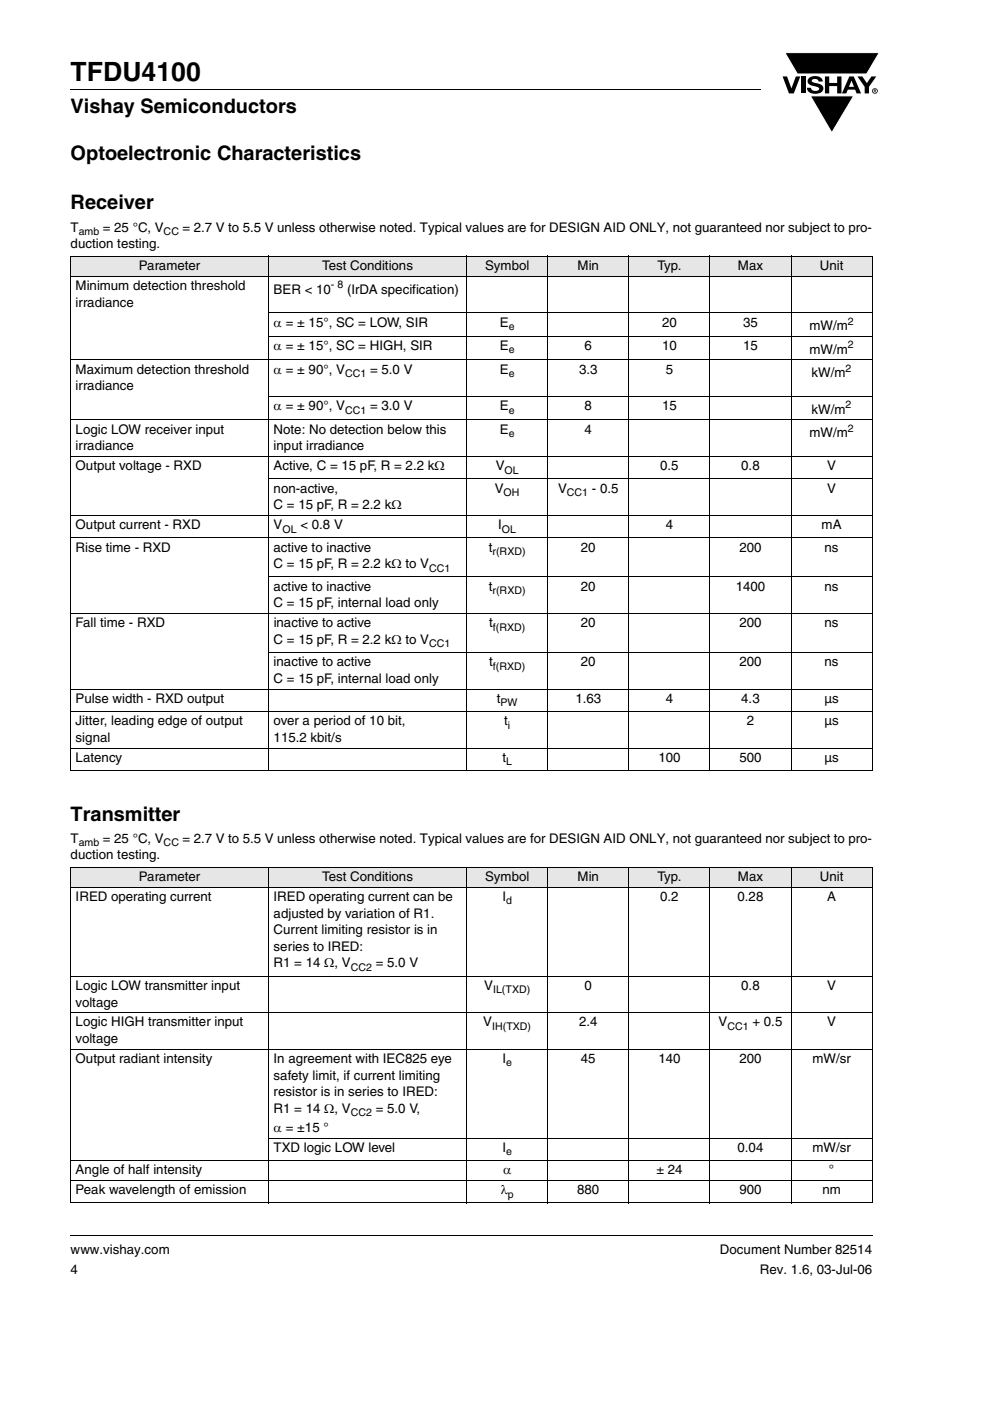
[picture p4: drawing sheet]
<svg xmlns="http://www.w3.org/2000/svg" width="210mm" height="297mm" viewBox="0 0 210 297" stroke-linecap="round" stroke-linejoin="round" font-family="sans-serif">
<defs><g id="words">
<text font-size="5.6" x="15" y="17.3">TFDU4100</text>
<g font-size="4.2">
<text x="15" y="24">Vishay Semiconductors</text>
<text x="15" y="33.8">Optoelectronic Characteristics</text>
<text x="15" y="44.4">Receiver</text>
<text x="15" y="174">Transmitter</text>
</g>
<g font-size="2.8">
<text x="15" y="52.6">duction testing.</text>
<text x="15" y="49.1">T</text>
<text x="21.8" y="49.1">= 25 °C, V</text>
<text x="38.7" y="49.1">= 2.7 V to 5.5 V unless otherwise noted. Typical values are for DESIGN AID ONLY, not guaranteed nor subject to pro-</text>
<text x="29.5" y="57.2">Parameter</text>
<text x="68.3" y="57.2">Test Conditions</text>
<text x="102.9" y="57.2">Symbol</text>
<text x="122.5" y="57.2">Min</text>
<text x="139.5" y="57.2">Typ.</text>
<text x="156.5" y="57.2">Max</text>
<text x="173.9" y="57.2">Unit</text>
<text x="16" y="61.5">Minimum detection threshold</text>
<text x="16" y="65">irradiance</text>
<text x="58" y="62.2">BER &lt; 10</text>
<text x="73.6" y="62.2">(IrDA specification)</text>
<text x="58" y="69.2">α = ± 15°, SC = LOW, SIR</text>
<text x="106" y="69.2">E</text>
<text x="140.4" y="69.2">20</text>
<text x="157.6" y="69.2">35</text>
<text x="171.7" y="70">mW/m</text>
<text x="58" y="74.2">α = ± 15°, SC = HIGH, SIR</text>
<text x="106" y="74.2">E</text>
<text x="124" y="74.2">6</text>
<text x="140.4" y="74.2">10</text>
<text x="157.6" y="74.2">15</text>
<text x="171.7" y="75">mW/m</text>
<text x="16" y="79.2">Maximum detection threshold</text>
<text x="16" y="82.7">irradiance</text>
<text x="58" y="79.2">α = ± 90°, V</text>
<text x="78.5" y="79.2">= 5.0 V</text>
<text x="106" y="79.2">E</text>
<text x="122.8" y="79.2">3.3</text>
<text x="141.2" y="79.2">5</text>
<text x="172.1" y="79.9">kW/m</text>
<text x="58" y="87">α = ± 90°, V</text>
<text x="78.5" y="87">= 3.0 V</text>
<text x="106" y="87">E</text>
<text x="124" y="87">8</text>
<text x="140.4" y="87">15</text>
<text x="172.1" y="87.7">kW/m</text>
<text x="16" y="91.9">Logic LOW receiver input</text>
<text x="16" y="95.5">irradiance</text>
<text x="58" y="91.9">Note: No detection below this</text>
<text x="58" y="95.5">input irradiance</text>
<text x="106" y="91.9">E</text>
<text x="124" y="91.9">4</text>
<text x="171.7" y="92.7">mW/m</text>
<text x="16" y="99.7">Output voltage - RXD</text>
<text x="58" y="99.7">Active, C = 15 pF, R = 2.2 kΩ</text>
<text x="105.1" y="99.7">V</text>
<text x="140" y="99.7">0.5</text>
<text x="157.2" y="99.7">0.8</text>
<text x="175.5" y="99.7">V</text>
<text x="58" y="104.5">non-active,</text>
<text x="58" y="108">C = 15 pF, R = 2.2 kΩ</text>
<text x="104.9" y="104.5">V</text>
<text x="118.4" y="104.5">V</text>
<text x="125.6" y="104.5">- 0.5</text>
<text x="175.5" y="104.5">V</text>
<text x="16" y="112.2">Output current - RXD</text>
<text x="58" y="112.2">V</text>
<text x="63.7" y="112.2">&lt; 0.8 V</text>
<text x="105.7" y="112.2">I</text>
<text x="141.2" y="112.2">4</text>
<text x="174.3" y="112.2">mA</text>
<text x="16" y="117">Rise time - RXD</text>
<text x="58" y="117">active to inactive</text>
<text x="103.7" y="117">t</text>
<text x="123.2" y="117">20</text>
<text x="156.8" y="117">200</text>
<text x="174.9" y="117">ns</text>
<text x="58" y="120.5">C = 15 pF, R = 2.2 kΩ to V</text>
<text x="58" y="125.2">active to inactive</text>
<text x="103.7" y="125.2">t</text>
<text x="123.2" y="125.2">20</text>
<text x="156.1" y="125.2">1400</text>
<text x="174.9" y="125.2">ns</text>
<text x="58" y="128.8">C = 15 pF, internal load only</text>
<text x="16" y="133">Fall time - RXD</text>
<text x="58" y="136.5">C = 15 pF, R = 2.2 kΩ to V</text>
<text x="58" y="133">inactive to active</text>
<text x="103.8" y="133">t</text>
<text x="123.2" y="133">20</text>
<text x="156.8" y="133">200</text>
<text x="174.9" y="133">ns</text>
<text x="58" y="141.3">inactive to active</text>
<text x="103.8" y="141.3">t</text>
<text x="123.2" y="141.3">20</text>
<text x="156.8" y="141.3">200</text>
<text x="174.9" y="141.3">ns</text>
<text x="16" y="149.1">Pulse width - RXD output</text>
<text x="58" y="144.8">C = 15 pF, internal load only</text>
<text x="105.4" y="149.1">t</text>
<text x="122" y="149.1">1.63</text>
<text x="141.2" y="149.1">4</text>
<text x="157.2" y="149.1">4.3</text>
<text x="174.9" y="149.1">µs</text>
<text x="16" y="153.8">Jitter, leading edge of output</text>
<text x="58" y="153.8">over a period of 10 bit,</text>
<text x="106.9" y="153.8">t</text>
<text x="158.4" y="153.8">2</text>
<text x="174.9" y="153.8">µs</text>
<text x="16" y="161.6">Latency</text>
<text x="16" y="157.3">signal</text>
<text x="58" y="157.3">115.2 kbit/s</text>
<text x="106.6" y="161.6">t</text>
<text x="139.6" y="161.6">100</text>
<text x="156.8" y="161.6">500</text>
<text x="174.9" y="161.6">µs</text>
<text x="15" y="178.7">T</text>
<text x="21.8" y="178.7">= 25 °C, V</text>
<text x="38.7" y="178.7">= 2.7 V to 5.5 V unless otherwise noted. Typical values are for DESIGN AID ONLY, not guaranteed nor subject to pro-</text>
<text x="15" y="182.2">duction testing.</text>
<text x="16" y="191">IRED operating current</text>
<text x="29.5" y="186.8">Parameter</text>
<text x="58" y="191">IRED operating current can be</text>
<text x="68.3" y="186.8">Test Conditions</text>
<text x="102.9" y="186.8">Symbol</text>
<text x="106.6" y="191">I</text>
<text x="122.5" y="186.8">Min</text>
<text x="139.5" y="186.8">Typ.</text>
<text x="140" y="191">0.2</text>
<text x="156.4" y="191">0.28</text>
<text x="156.5" y="186.8">Max</text>
<text x="173.9" y="186.8">Unit</text>
<text x="175.5" y="191">A</text>
<text x="58" y="194.5">adjusted by variation of R1.</text>
<text x="58" y="198.1">Current limiting resistor is in</text>
<text x="58" y="201.6">series to IRED:</text>
<text x="16" y="209.9">Logic LOW transmitter input</text>
<text x="58" y="205.1">R1 = 14 Ω, V</text>
<text x="79.7" y="205.1">= 5.0 V</text>
<text x="102.7" y="209.9">V</text>
<text x="124" y="209.9">0</text>
<text x="157.2" y="209.9">0.8</text>
<text x="175.5" y="209.9">V</text>
<text x="16" y="213.4">voltage</text>
<text x="16" y="217.6">Logic HIGH transmitter input</text>
<text x="16" y="221.2">voltage</text>
<text x="102.5" y="217.6">V</text>
<text x="122.8" y="217.6">2.4</text>
<text x="152.4" y="217.6">V</text>
<text x="159.6" y="217.6">+ 0.5</text>
<text x="175.5" y="217.6">V</text>
<text x="16" y="225.4">Output radiant intensity</text>
<text x="58" y="225.4">In agreement with IEC825 eye</text>
<text x="106.6" y="225.4">I</text>
<text x="123.2" y="225.4">45</text>
<text x="139.6" y="225.4">140</text>
<text x="156.8" y="225.4">200</text>
<text x="172.3" y="225.4">mW/sr</text>
<text x="58" y="228.9">safety limit, if current limiting</text>
<text x="58" y="232.5">resistor is in series to IRED:</text>
<text x="58" y="236">R1 = 14 Ω, V</text>
<text x="79.7" y="236">= 5.0 V,</text>
<text x="58" y="244.3">TXD logic LOW level</text>
<text x="58" y="240">α = ±15 °</text>
<text x="106.6" y="244.3">I</text>
<text x="156.4" y="244.3">0.04</text>
<text x="172.3" y="244.3">mW/sr</text>
<text x="16" y="249">Angle of half intensity</text>
<text x="106.7" y="249">α</text>
<text x="139.2" y="249">± 24</text>
<text x="175.8" y="249">°</text>
<text x="16" y="253.2">Peak wavelength of emission</text>
<text x="106.2" y="253.2">λ</text>
<text x="122.4" y="253.2">880</text>
<text x="156.8" y="253.2">900</text>
<text x="174.4" y="253.2">nm</text>
<text x="15" y="265.9">www.vishay.com</text>
<text x="152.7" y="265.9">Document Number 82514</text>
<text x="15" y="270.1">4</text>
<text x="161.2" y="270.1">Rev. 1.6, 03-Jul-06</text>
</g>
<g font-size="2.2">
<text x="16.7" y="49.8">amb</text>
<text x="34.7" y="49.8">CC</text>
<text x="70.2" y="61.1">- 8</text>
<text x="107.9" y="69.9">e</text>
<text x="179.8" y="68.9">2</text>
<text x="107.9" y="74.9">e</text>
<text x="179.8" y="73.9">2</text>
<text x="73.2" y="79.9">CC1</text>
<text x="107.9" y="79.9">e</text>
<text x="179.4" y="78.8">2</text>
<text x="73.2" y="87.7">CC1</text>
<text x="107.9" y="87.7">e</text>
<text x="179.4" y="86.6">2</text>
<text x="107.9" y="92.6">e</text>
<text x="179.8" y="91.6">2</text>
<text x="107" y="100.4">OL</text>
<text x="106.8" y="105.2">OH</text>
<text x="120.2" y="105.2">CC1</text>
<text x="59.9" y="112.9">OL</text>
<text x="106.5" y="112.9">OL</text>
<text x="104.5" y="117.7">r(RXD)</text>
<text x="91" y="121.2">CC1</text>
<text x="104.5" y="126">r(RXD)</text>
<text x="91" y="137.2">CC1</text>
<text x="104.5" y="133.7">f(RXD)</text>
<text x="104.5" y="142">f(RXD)</text>
<text x="106.2" y="149.8">PW</text>
<text x="107.7" y="154.5">i</text>
<text x="107.4" y="162.3">L</text>
<text x="16.7" y="179.4">amb</text>
<text x="34.7" y="179.4">CC</text>
<text x="107.4" y="191.7">d</text>
<text x="74.4" y="205.8">CC2</text>
<text x="104.6" y="210.6">IL(TXD)</text>
<text x="104.4" y="218.3">IH(TXD)</text>
<text x="154.3" y="218.3">CC1</text>
<text x="107.4" y="226.1">e</text>
<text x="74.4" y="236.7">CC2</text>
<text x="107.4" y="245">e</text>
<text x="107.7" y="254">p</text>
</g>
</g></defs>
<path d="M14.9 261.9l.1 .2z" fill="#000"/>
<path d="M15 262h170.1" fill="none" stroke="#000" stroke-width=".21"/>
<path d="M166 11.1h20.6v17.2h-20.6z" fill="#fff"/>
<g fill="#000">
<path d="M14.9 18.9l.1 .2zM166 16.2h.9l1 2.5 .9-2.5h.9l-1.3 3.6h-1.1zM166.5 11.2h20l-2.7 4.5h-14.7zM169.9 16.2h.9v3.6h-.9zM171.6 16.5a2.1 2.1 0 0 1 2.8 .3l.1 .5h-.9a.79 .79 0 0 0-.7-.6 .79 .79 0 0 0-.7 .4l.2 .3 1 .3a1.08 1.08 0 0 1 1.2 1 1.08 1.08 0 0 1-1.1 1.1 1.73 1.73 0 0 1-2.4-1.2h.9a.96 .96 0 0 0 .8 .7 .96 .96 0 0 0 1-.5 1.68 1.68 0 0 0-1.6-.7 .92 .92 0 0 1-.9-.6 .92 .92 0 0 1 .3-1zM175 16.2h.9v1.4h1.7v-1.4h.9v3.6h-.9v-1.5h-1.7v1.5h-.9zM181.9 16.2h1l1 1.4 .9-1.4h1.1l-1.6 2.2v1.4h-.9v-1.4zM171.9 20.3h9.2l-4.7 7.8z"/>
<path d="M180.6 17.1l-.5 1.3h1zM180.1 16.2h1l1.5 3.6h-.9l-.3-.8h-1.6l-.3 .8h-.9z"/>
<path d="M185.5 19.1v.1h.2v-.1zM185.3 18.9l.5 .1v.1l-.1 .2 .1 .3-.3-.3-.2 .3zM185.1 19.3a.46 .46 0 0 0 .9 0 .46 .46 0 0 0-.9 0zM185 19.3a.6 .6 0 0 1 1.2 0 .6 .6 0 0 1-1.2 0z"/>
</g>
<path d="M166.5 11.2h20l-2.7 4.5h-14.7zM171.9 20.3h9.2l-4.7 7.8z" fill="none" stroke="#fff" stroke-width=".21"/>
<path d="M15 19h146.3" fill="none" stroke="#000" stroke-width=".21"/>
<g fill="#e6e6e6">
<path d="M15 54.3h42v4.2h-42z"/>
<path d="M57 54.3h42v4.2h-42z"/>
<path d="M99 54.3h17.2v4.2h-17.2z"/>
<path d="M116.2 54.3h17.2v4.2h-17.2z"/>
<path d="M133.4 54.3h17.2v4.2h-17.2z"/>
<path d="M150.6 54.3h17.2v4.2h-17.2z"/>
<path d="M167.8 54.3h17.2v4.2h-17.2z"/>
<path d="M15 183.8h42v4.3h-42z"/>
<path d="M57 183.8h42v4.3h-42z"/>
<path d="M99 183.8h17.2v4.3h-17.2z"/>
<path d="M116.2 183.8h17.2v4.3h-17.2z"/>
<path d="M133.4 183.8h17.2v4.3h-17.2z"/>
<path d="M150.6 183.8h17.2v4.3h-17.2z"/>
<path d="M167.8 183.8h17.2v4.3h-17.2z"/>
</g>
<g fill="none" stroke="#000" stroke-width=".21">
<path d="M14.9 54.3h170.2M14.9 58.5h170.2M15 54.4v108.9M57 54.2v109.3M99 54.2v109.3M116.2 54.2v109.3M133.4 54.2v109.3M150.6 54.2v109.3M167.8 54.2v109.3M185 54.4v108.9M14.9 76.3h170.2M56.9 66.3h128.2"/>
<path d="M56.9 71.3h128.2M14.9 89h170.2M14.9 96.8h170.2M56.9 84h128.2M14.9 109.3h170.2M14.9 114h170.2M56.9 101.5h128.2M14.9 130.1h170.2M56.9 122.3h128.2M56.9 138.3h128.2M14.9 146.1h170.2M14.9 150.9h170.2"/>
<path d="M14.9 158.6h170.2M14.9 163.4h170.2M14.9 183.8h170.2M14.9 188.1h170.2M15 183.9v71.1M57 183.7v71.4M99 183.7v71.4M116.2 183.7v71.4M133.4 183.7v71.4M150.6 183.7v71.4M167.8 183.7v71.4M185 183.9v71.1"/>
<path d="M14.9 206.9h170.2M14.9 214.7h170.2M14.9 222.5h170.2M14.9 246.1h170.2M14.9 250.3h170.2M14.9 255.1h170.2M56.9 241.3h128.2"/>
</g>
<use href="#words"/>
</svg>
